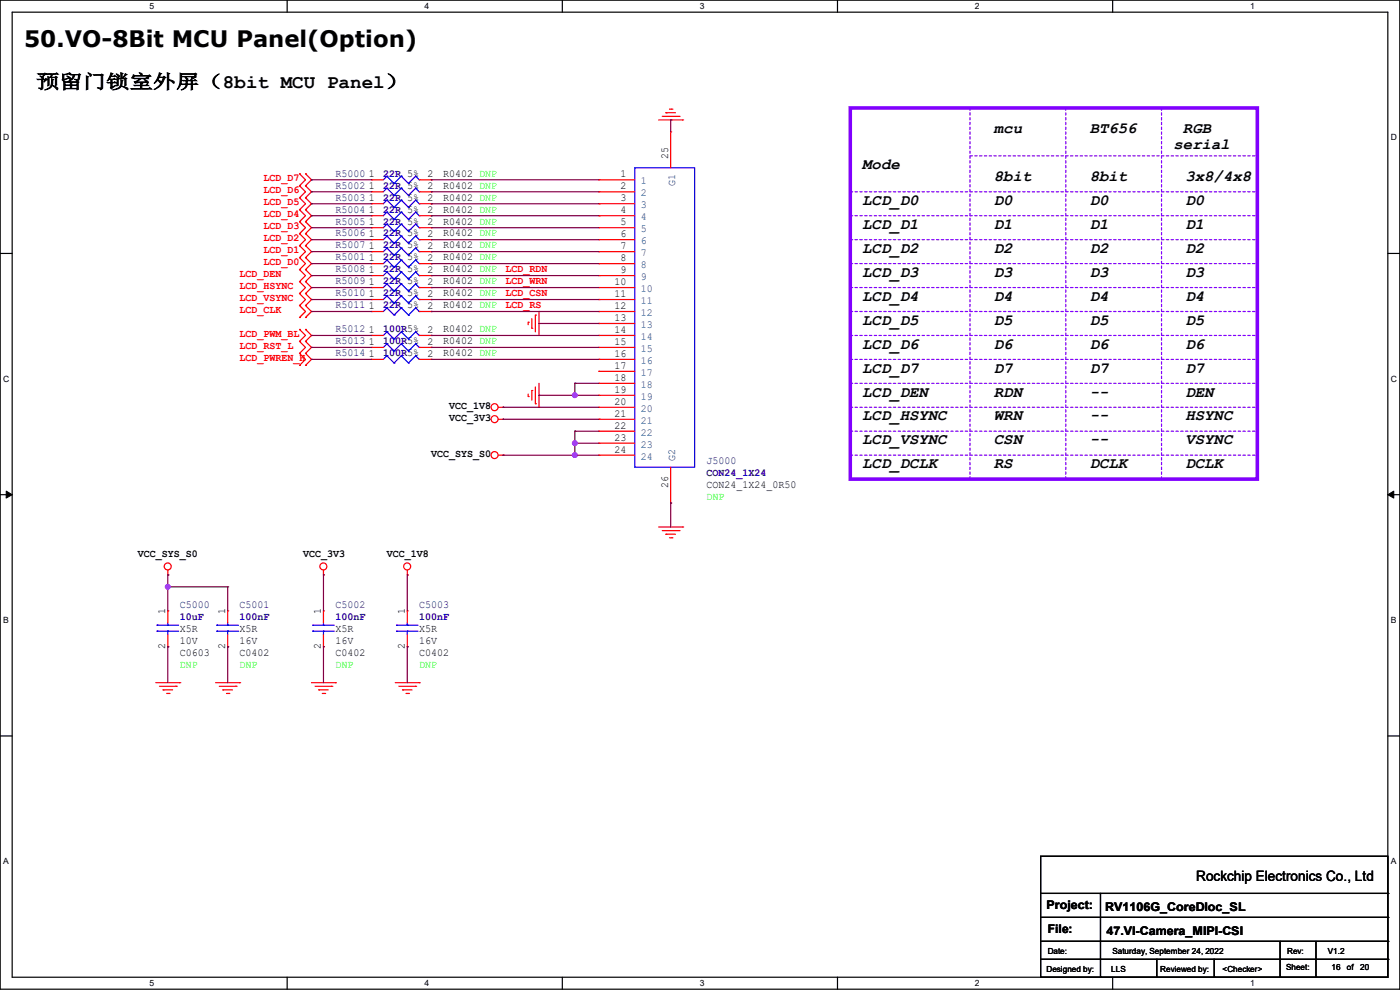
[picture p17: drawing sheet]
<svg xmlns="http://www.w3.org/2000/svg" width="297mm" height="210mm" viewBox="0 0 297 210" stroke-linecap="round" stroke-linejoin="round" font-family="sans-serif">
<defs><g id="words">
<text font-size="4.8" x="5.1" y="9.9">50.VO-8Bit MCU Panel(Option)</text>
<text font-size="4.1" x="7.7" y="18.7">预留门锁室外屏（8bit MCU Panel）</text>
<g font-size="3.3">
<text x="210.9" y="28.2">mcu</text>
<text x="231.2" y="28.2">BT656</text>
<text x="250.9" y="28.2">RGB</text>
<text x="182.9" y="35.9">Mode</text>
<text x="249" y="31.5">serial</text>
<text x="210.9" y="38.4">8bit</text>
<text x="231.2" y="38.4">8bit</text>
<text x="251.5" y="38.4">3x8/4x8</text>
<text x="182.9" y="43.5">LCD_D0</text>
<text x="210.9" y="43.5">D0</text>
<text x="231.2" y="43.5">D0</text>
<text x="251.5" y="43.5">D0</text>
<text x="182.9" y="53.6">LCD_D2</text>
<text x="182.9" y="48.6">LCD_D1</text>
<text x="210.9" y="48.6">D1</text>
<text x="210.9" y="53.6">D2</text>
<text x="231.2" y="48.6">D1</text>
<text x="231.2" y="53.6">D2</text>
<text x="251.5" y="48.6">D1</text>
<text x="251.5" y="53.6">D2</text>
<text x="182.9" y="58.7">LCD_D3</text>
<text x="210.9" y="58.7">D3</text>
<text x="231.2" y="58.7">D3</text>
<text x="251.5" y="58.7">D3</text>
<text x="182.9" y="63.8">LCD_D4</text>
<text x="210.9" y="63.8">D4</text>
<text x="231.2" y="63.8">D4</text>
<text x="251.5" y="63.8">D4</text>
<text x="182.9" y="68.9">LCD_D5</text>
<text x="210.9" y="68.9">D5</text>
<text x="231.2" y="68.9">D5</text>
<text x="251.5" y="68.9">D5</text>
<text x="182.9" y="74">LCD_D6</text>
<text x="210.9" y="74">D6</text>
<text x="231.2" y="74">D6</text>
<text x="251.5" y="74">D6</text>
<text x="182.9" y="79">LCD_D7</text>
<text x="210.9" y="79">D7</text>
<text x="231.2" y="79">D7</text>
<text x="251.5" y="79">D7</text>
<text x="182.9" y="89.2">LCD_HSYNC</text>
<text x="182.9" y="84.1">LCD_DEN</text>
<text x="210.9" y="84.1">RDN</text>
<text x="210.9" y="89.2">WRN</text>
<text x="231.2" y="84.1">--</text>
<text x="231.2" y="89.2">--</text>
<text x="251.5" y="84.1">DEN</text>
<text x="251.5" y="89.2">HSYNC</text>
<text x="182.9" y="94.3">LCD_VSYNC</text>
<text x="210.9" y="94.3">CSN</text>
<text x="231.2" y="94.3">--</text>
<text x="251.5" y="94.3">VSYNC</text>
<text x="182.9" y="99.4">LCD_DCLK</text>
<text x="210.9" y="99.4">RS</text>
<text x="231.2" y="99.4">DCLK</text>
<text x="251.5" y="99.4">DCLK</text>
</g>
<text font-size="3" x="253.8" y="186.9">Rockchip Electronics Co., Ltd</text>
<g font-size="2.5">
<text x="222" y="192.9">Project:</text>
<text x="222.3" y="198">File:</text>
<text x="234.5" y="193.2">RV1106G_CoreDloc_SL</text>
<text x="234.7" y="198.2">47.VI-Camera_MIPI-CSI</text>
</g>
<g font-size="2.3">
<text x="141.7" y="33.8" transform="rotate(-90 141.7 33.8)">25</text>
<text x="78.3" y="40.1">1</text>
<text x="78.3" y="37.6">1</text>
<text x="90.7" y="40.1">2</text>
<text x="90.7" y="37.6">2</text>
<text x="94" y="40">R0402 DNP</text>
<text x="94" y="37.5">R0402 DNP</text>
<text x="131.6" y="37.6">1</text>
<text x="131.6" y="40.1">2</text>
<text x="78.3" y="42.7">1</text>
<text x="78.3" y="47.8">1</text>
<text x="78.3" y="45.2">1</text>
<text x="90.7" y="42.7">2</text>
<text x="90.7" y="47.8">2</text>
<text x="90.7" y="45.2">2</text>
<text x="94" y="42.5">R0402 DNP</text>
<text x="94" y="47.6">R0402 DNP</text>
<text x="94" y="45.1">R0402 DNP</text>
<text x="131.6" y="42.7">3</text>
<text x="131.6" y="45.2">4</text>
<text x="131.6" y="47.8">5</text>
<text x="78.3" y="52.8">1</text>
<text x="78.3" y="50.3">1</text>
<text x="90.7" y="52.8">2</text>
<text x="90.7" y="50.3">2</text>
<text x="94" y="52.7">R0402 DNP</text>
<text x="94" y="50.2">R0402 DNP</text>
<text x="131.6" y="50.3">6</text>
<text x="131.6" y="52.8">7</text>
<text x="78.3" y="57.9">1</text>
<text x="78.3" y="55.4">1</text>
<text x="90.7" y="57.9">2</text>
<text x="90.7" y="55.4">2</text>
<text x="94" y="57.8">R0402 DNP</text>
<text x="94" y="55.2">R0402 DNP</text>
<text x="131.6" y="55.4">8</text>
<text x="131.6" y="57.9">9</text>
<text x="78.3" y="65.5">1</text>
<text x="78.3" y="63">1</text>
<text x="78.3" y="60.5">1</text>
<text x="90.7" y="65.5">2</text>
<text x="90.7" y="63">2</text>
<text x="90.7" y="60.5">2</text>
<text x="94" y="65.4">R0402 DNP</text>
<text x="94" y="62.9">R0402 DNP</text>
<text x="94" y="60.3">R0402 DNP</text>
<text x="130.3" y="60.5">10</text>
<text x="130.3" y="63">11</text>
<text x="130.3" y="65.5">12</text>
<text x="78.3" y="70.6">1</text>
<text x="90.7" y="70.6">2</text>
<text x="94" y="70.5">R0402 DNP</text>
<text x="130.3" y="68.1">13</text>
<text x="130.3" y="70.6">14</text>
<text x="78.3" y="75.7">1</text>
<text x="78.3" y="73.2">1</text>
<text x="90.7" y="75.7">2</text>
<text x="90.7" y="73.2">2</text>
<text x="94" y="75.6">R0402 DNP</text>
<text x="94" y="73">R0402 DNP</text>
<text x="130.3" y="73.2">15</text>
<text x="130.3" y="75.7">16</text>
<text x="130.3" y="78.2">17</text>
<text x="130.3" y="80.8">18</text>
<text x="130.3" y="83.3">19</text>
<text x="95.3" y="89.3">VCC_3V3</text>
<text x="95.3" y="86.7">VCC_1V8</text>
<text x="130.3" y="85.9">20</text>
<text x="130.3" y="88.4">21</text>
<text x="130.3" y="90.9">22</text>
<text x="130.3" y="93.5">23</text>
<text x="91.5" y="96.9">VCC_SYS_S0</text>
<text x="130.3" y="96">24</text>
<text x="141.7" y="103.4" transform="rotate(-90 141.7 103.4)">26</text>
<text x="149.9" y="103.5">CON24_1X24_0R50</text>
<text x="29.3" y="118.2">VCC_SYS_S0</text>
<text x="64.3" y="118.2">VCC_3V3</text>
<text x="82.1" y="118.2">VCC_1V8</text>
<text x="35.1" y="130.3" transform="rotate(-90 35.1 130.3)">1</text>
<text x="47.8" y="130.3" transform="rotate(-90 47.8 130.3)">1</text>
<text x="68.1" y="130.3" transform="rotate(-90 68.1 130.3)">1</text>
<text x="85.9" y="130.3" transform="rotate(-90 85.9 130.3)">1</text>
<text x="35.1" y="137.7" transform="rotate(-90 35.1 137.7)">2</text>
<text x="38.1" y="134">X5R</text>
<text x="38.1" y="136.5">10V</text>
<text x="47.8" y="137.7" transform="rotate(-90 47.8 137.7)">2</text>
<text x="50.8" y="134">X5R</text>
<text x="50.8" y="136.5">16V</text>
<text x="68.1" y="137.7" transform="rotate(-90 68.1 137.7)">2</text>
<text x="71.2" y="134">X5R</text>
<text x="71.2" y="136.5">16V</text>
<text x="85.9" y="137.7" transform="rotate(-90 85.9 137.7)">2</text>
<text x="88.9" y="134">X5R</text>
<text x="88.9" y="136.5">16V</text>
<text x="38.1" y="139.1">C0603</text>
<text x="50.8" y="139.1">C0402</text>
<text x="71.2" y="139.1">C0402</text>
<text x="88.9" y="139.1">C0402</text>
</g>
<g font-size="2.3" fill="#f00">
<text x="55.9" y="38.5">LCD_D7</text>
<text x="55.9" y="41">LCD_D6</text>
<text x="55.9" y="43.6">LCD_D5</text>
<text x="55.9" y="46.1">LCD_D4</text>
<text x="55.9" y="48.6">LCD_D3</text>
<text x="55.9" y="51.2">LCD_D2</text>
<text x="55.9" y="53.7">LCD_D1</text>
<text x="50.8" y="58.8">LCD_DEN</text>
<text x="55.9" y="56.3">LCD_D0</text>
<text x="107.2" y="57.7">LCD_RDN</text>
<text x="50.8" y="61.3">LCD_HSYNC</text>
<text x="50.8" y="63.9">LCD_VSYNC</text>
<text x="107.2" y="60.3">LCD_WRN</text>
<text x="107.2" y="62.8">LCD_CSN</text>
<text x="107.2" y="65.4">LCD_RS</text>
<text x="50.8" y="66.4">LCD_CLK</text>
<text x="50.8" y="71.5">LCD_PWM_BL</text>
<text x="50.8" y="74">LCD_RST_L</text>
<text x="50.8" y="76.6">LCD_PWREN_H</text>
</g>
<g font-size="2.3" fill="#000080">
<text x="71.2" y="40">R5002</text>
<text x="71.2" y="37.5">R5000</text>
<text x="81.3" y="40">22R 5%</text>
<text x="81.3" y="37.5">22R 5%</text>
<text x="71.2" y="42.5">R5003</text>
<text x="71.2" y="47.6">R5005</text>
<text x="71.2" y="45.1">R5004</text>
<text x="81.3" y="42.5">22R 5%</text>
<text x="81.3" y="47.6">22R 5%</text>
<text x="81.3" y="45.1">22R 5%</text>
<text x="71.2" y="52.7">R5007</text>
<text x="71.2" y="50.2">R5006</text>
<text x="81.3" y="52.7">22R 5%</text>
<text x="81.3" y="50.2">22R 5%</text>
<text x="71.2" y="57.8">R5008</text>
<text x="71.2" y="55.2">R5001</text>
<text x="81.3" y="57.8">22R 5%</text>
<text x="81.3" y="55.2">22R 5%</text>
<text x="71.2" y="65.4">R5011</text>
<text x="71.2" y="62.9">R5010</text>
<text x="71.2" y="60.3">R5009</text>
<text x="81.3" y="65.4">22R 5%</text>
<text x="81.3" y="62.9">22R 5%</text>
<text x="81.3" y="60.3">22R 5%</text>
<text x="71.2" y="70.5">R5012</text>
<text x="81.3" y="70.5">100R5%</text>
<text x="71.2" y="75.6">R5014</text>
<text x="71.2" y="73">R5013</text>
<text x="81.3" y="75.6">100R5%</text>
<text x="81.3" y="73">100R5%</text>
<text x="149.9" y="98.4">J5000</text>
<text x="149.9" y="101">CON24_1X24</text>
<text x="38.1" y="128.9">C5000</text>
<text x="38.1" y="131.4">10uF</text>
<text x="50.8" y="128.9">C5001</text>
<text x="50.8" y="131.4">100nF</text>
<text x="71.2" y="128.9">C5002</text>
<text x="71.2" y="131.4">100nF</text>
<text x="88.9" y="128.9">C5003</text>
<text x="88.9" y="131.4">100nF</text>
</g>
<g font-size="2.3" fill="#004080">
<text x="135.9" y="39.1">1</text>
<text x="135.9" y="41.6">2</text>
<text x="143.3" y="39.4" transform="rotate(-90 143.3 39.4)">G1</text>
<text x="135.9" y="44.2">3</text>
<text x="135.9" y="46.7">4</text>
<text x="135.9" y="49.2">5</text>
<text x="135.9" y="51.8">6</text>
<text x="135.9" y="54.3">7</text>
<text x="135.9" y="56.9">8</text>
<text x="135.9" y="59.4">9</text>
<text x="135.9" y="61.9">10</text>
<text x="135.9" y="64.5">11</text>
<text x="135.9" y="67">12</text>
<text x="135.9" y="69.6">13</text>
<text x="135.9" y="72.1">14</text>
<text x="135.9" y="74.6">15</text>
<text x="135.9" y="77.2">16</text>
<text x="135.9" y="79.7">17</text>
<text x="135.9" y="82.3">18</text>
<text x="135.9" y="84.8">19</text>
<text x="135.9" y="87.3">20</text>
<text x="135.9" y="89.9">21</text>
<text x="135.9" y="92.4">22</text>
<text x="135.9" y="95">23</text>
<text x="135.9" y="97.5">24</text>
<text x="143.3" y="97.8" transform="rotate(-90 143.3 97.8)">G2</text>
</g>
<g font-size="2.3" fill="#0f0">
<text x="149.9" y="106">DNP</text>
<text x="38.1" y="141.6">DNP</text>
<text x="50.8" y="141.6">DNP</text>
<text x="71.2" y="141.6">DNP</text>
<text x="88.9" y="141.6">DNP</text>
</g>
<g font-size="1.8">
<text x="31.7" y="1.9">5</text>
<text x="90.1" y="1.9">4</text>
<text x="148.5" y="1.9">3</text>
<text x="206.8" y="1.9">2</text>
<text x="265.2" y="1.9">1</text>
<text x=".7" y="29.8">D</text>
<text x="295.1" y="29.8">D</text>
<text x=".7" y="80.9">C</text>
<text x="295.1" y="80.9">C</text>
<text x=".7" y="132.1">B</text>
<text x="295.1" y="132.1">B</text>
<text x=".7" y="183.3">A</text>
<text x="295.1" y="183.3">A</text>
<text x="222.3" y="202.3">Date:</text>
<text x="236" y="202.3">Saturday, September 24, 2022</text>
<text x="273.1" y="202.3">Rev:</text>
<text x="281.7" y="202.3">V1.2</text>
<text x="31.7" y="209.2">5</text>
<text x="90.1" y="209.2">4</text>
<text x="148.5" y="209.2">3</text>
<text x="206.8" y="209.2">2</text>
<text x="222" y="206.1">Designed by:</text>
<text x="235.7" y="206.1">LLS</text>
<text x="246.2" y="206.1">Reviewed by:</text>
<text x="259.4" y="206.1">&lt;Checker&gt;</text>
<text x="265.2" y="209.2">1</text>
<text x="272.8" y="205.9">Sheet:</text>
<text x="282.5" y="205.9">16</text>
<text x="285.7" y="205.9">of</text>
<text x="288.6" y="205.9">20</text>
</g>
</g></defs>
<path d="M0 0h297v209.8h-297zM2.6 2.6h291.8v204.7h-291.8z" fill="none" stroke="#000" stroke-width=".25"/>
<g fill="#fff">
<path d="M31.7 .3h1v2h-1z"/>
<path d="M31.7 207.6h1v1.9h-1z"/>
</g>
<path d="M60.9 0v2.6M60.9 207.3v2.5" fill="none" stroke="#000" stroke-width=".25"/>
<g fill="#fff">
<path d="M90.1 .3h1v2h-1z"/>
<path d="M90.1 207.6h1v1.9h-1z"/>
</g>
<path d="M119.3 0v2.6M119.3 207.3v2.5" fill="none" stroke="#000" stroke-width=".25"/>
<g fill="#fff">
<path d="M148.5 .3h.9v2h-.9z"/>
<path d="M148.5 207.6h.9v1.9h-.9z"/>
</g>
<path d="M177.7 0v2.6M177.7 207.3v2.5" fill="none" stroke="#000" stroke-width=".25"/>
<g fill="#fff">
<path d="M206.8 .3h1v2h-1z"/>
<path d="M206.8 207.6h1v1.9h-1z"/>
</g>
<path d="M236.1 0v2.6M236.1 207.3v2.5" fill="none" stroke="#000" stroke-width=".25"/>
<g fill="#fff">
<path d="M265.2 .3h1v2h-1z"/>
<path d="M265.2 207.6h1v1.9h-1z"/>
<path d="M.7 28.2h1.2v1.9h-1.2z"/>
<path d="M295.1 28.2h1.2v1.9h-1.2z"/>
<path d="M.7 79.3h1.2v2h-1.2z"/>
<path d="M295.1 79.3h1.2v2h-1.2z"/>
</g>
<path d="M0 53.8h2.6M294.4 53.8h2.6" fill="none" stroke="#000" stroke-width=".25"/>
<g fill="#fff">
<path d="M.7 130.5h1.2v2h-1.2z"/>
<path d="M295.1 130.5h1.1v2h-1.1z"/>
</g>
<path d="M0 104.9h2.6M294.4 104.9h2.6" fill="none" stroke="#000" stroke-width=".25"/>
<path d="M1.3 104.2l1.3 .7-1.3 .8zM294.4 104.9l1.3-.7v1.5z" fill="#000" stroke="#000" stroke-width=".21"/>
<g fill="#fff">
<path d="M.7 181.7h1.2v2h-1.2z"/>
<path d="M295.1 181.7h1.1v2h-1.1z"/>
</g>
<g fill="none" stroke="#000" stroke-width=".25">
<path d="M0 156.1h2.6M294.4 156.1h2.6M220.8 181.7h73.6v25.6h-73.6zM220.8 189.5h73.6M220.8 194.6h73.6M220.8 199.7h73.6M233.5 189.5v17.8M271.6 199.7v7.6M279.2 199.7v7.6M294.4 189.5h.1M294.4 194.6h.1M294.4 199.7h.1"/>
<path d="M220.8 203.5h73.6M233.5 207.3h.1M245.4 207.3h.1M245.4 203.5v3.8M257.6 207.3h.1M257.6 203.5v3.8M271.6 207.3h.1M279.2 207.3h.1M294.4 203.5h.1"/>
</g>
<g fill="none" stroke="#8000ff" stroke-width=".25" stroke-dasharray=".5 .5">
<path d="M205.8 33.1h60.9M205.8 22.9h.1M226.1 22.9h.1M246.4 22.9h.1M266.7 33.1h.1M180.4 45.8h86.3M180.4 50.8h86.3M180.4 55.9h86.3M180.4 40.7h86.3M266.7 45.8h.1M266.7 50.8h.1M266.7 55.9h.1"/>
<path d="M266.7 40.7h.1M180.4 61h86.3M180.4 66.1h86.3M180.4 71.2h86.3M180.4 76.2h86.3M266.7 61h.1M266.7 66.1h.1M266.7 71.2h.1M266.7 76.2h.1M180.4 81.3h86.3M180.4 86.4h86.3M180.4 91.5h86.3"/>
<path d="M180.4 96.6h86.3M266.7 81.3h.1M266.7 86.4h.1M266.7 91.5h.1M266.7 96.6h.1M205.8 101.6v-78.7M226.1 101.6v-78.7M246.4 101.6v-78.7"/>
</g>
<path d="M180.4 22.9h86.3v78.7h-86.3z" fill="none" stroke="#8000ff" stroke-width=".76"/>
<g fill="none" stroke="#f00" stroke-width=".25">
<path d="M63.5 39.4h.1M63.5 36.9h.1M63.5 36.9l1.3 1.2-1.3 1.3M63.5 39.4l1.3 1.3-1.3 1.3M64.8 36.9h.1M64.8 39.4h.1M64.8 36.9l1.3 1.2-1.3 1.3M64.8 39.4l1.3 1.3-1.3 1.3M78.8 38.1h.1M78.8 38.1h2.5M88.9 38.1h2.6M91.5 38.1h.1"/>
<path d="M127 38.1h.1M127 38.1h7.7M139.7 25.4h5.1M140.5 24.7h3.6M141.3 23.9h.1M141.3 23.9h2M142 23.2h.5M142.3 28h.1M142.3 28v7.6M142.5 23.2h.1M144.1 24.7h.1M144.8 25.4h.1"/>
<path d="M63.5 42h.1M63.5 44.5h.1M63.5 47h.1M63.5 49.6h.1M63.5 52.1h.1M63.5 54.7h.1M63.5 57.2h.1M63.5 59.7h.1M63.5 42l1.3 1.2-1.3 1.3M63.5 44.5l1.3 1.3-1.3 1.2M63.5 47l1.3 1.3-1.3 1.3M63.5 49.6l1.3 1.2-1.3 1.3"/>
<path d="M63.5 52.1l1.3 1.3-1.3 1.3M63.5 54.7l1.3 1.2-1.3 1.3M63.5 57.2l1.3 1.3-1.3 1.2M63.5 59.7l1.3 1.3-1.3 1.3M64.8 42h.1M64.8 44.5h.1M64.8 47h.1M64.8 49.6h.1M64.8 52.1h.1M64.8 54.7h.1M64.8 57.2h.1M64.8 59.7h.1"/>
<path d="M64.8 42l1.3 1.2-1.3 1.3M64.8 44.5l1.3 1.3-1.3 1.2M64.8 47l1.3 1.3-1.3 1.3M64.8 49.6l1.3 1.2-1.3 1.3M64.8 52.1l1.3 1.3-1.3 1.3M64.8 54.7l1.3 1.2-1.3 1.3M64.8 57.2l1.3 1.3-1.3 1.2M64.8 59.7l1.3 1.3-1.3 1.3M78.8 40.7h.1M78.8 43.2h.1M78.8 53.4h.1M78.8 50.8h.1"/>
<path d="M78.8 48.3h.1M78.8 45.8h.1M78.8 58.5h.1M78.8 55.9h.1M78.8 40.7h2.5M78.8 43.2h2.5M78.8 53.4h2.5M78.8 50.8h2.5M78.8 48.3h2.5M78.8 45.8h2.5M78.8 58.5h2.5M78.8 55.9h2.5"/>
<path d="M88.9 40.7h2.6M88.9 43.2h2.6M88.9 53.4h2.6M88.9 50.8h2.6M88.9 48.3h2.6M88.9 45.8h2.6M88.9 58.5h2.6M88.9 55.9h2.6M91.5 40.7h.1M91.5 43.2h.1M91.5 53.4h.1M91.5 50.8h.1"/>
<path d="M91.5 48.3h.1M91.5 45.8h.1M91.5 58.5h.1M91.5 55.9h.1M127 40.7h.1M127 43.2h.1M127 45.8h.1M127 48.3h.1M127 50.8h.1M127 53.4h.1M127 55.9h.1M127 58.5h.1"/>
<path d="M127 40.7h7.7M127 43.2h7.7M127 53.4h7.7M127 50.8h7.7M127 48.3h7.7M127 45.8h7.7M127 58.5h7.7M127 55.9h7.7M63.5 62.3h.1M63.5 64.8h.1M63.5 67.4h.1M63.5 72.4h.1"/>
<path d="M63.5 69.9h.1M63.5 75h.1M63.5 77.5h.1M63.5 62.3l1.3 1.2-1.3 1.3M63.5 64.8l1.3 1.3-1.3 1.3M63.5 69.9l1.3 1.3-1.3 1.2M63.5 72.4l1.3 1.3-1.3 1.3M63.5 75l1.3 1.2-1.3 1.3M64.8 62.3h.1M64.8 64.8h.1M64.8 67.4h.1M64.8 69.9h.1"/>
<path d="M64.8 72.4h.1M64.8 75h.1M64.8 77.5h.1M64.8 62.3l1.3 1.2-1.3 1.3M64.8 64.8l1.3 1.3-1.3 1.3M64.8 69.9l1.3 1.3-1.3 1.2M64.8 72.4l1.3 1.3-1.3 1.3M64.8 75l1.3 1.2-1.3 1.3M78.8 66.1h.1M78.8 63.5h.1M78.8 76.2h.1M78.8 73.7h.1"/>
<path d="M78.8 61h.1M78.8 71.2h.1M78.8 66.1h2.5M78.8 63.5h2.5M78.8 76.2h2.5M78.8 73.7h2.5M78.8 61h2.5M78.8 71.2h2.5M88.9 66.1h2.6M88.9 63.5h2.6M88.9 76.2h2.6M88.9 73.7h2.6"/>
<path d="M88.9 61h2.6M88.9 71.2h2.6M91.5 66.1h.1M91.5 63.5h.1M91.5 76.2h.1M91.5 73.7h.1M91.5 61h.1M91.5 71.2h.1M112.1 68.4h.1M112.1 68.4v.5M112.8 69.6h.1M112.8 67.6v2"/>
<path d="M113.6 66.8h.1M113.6 66.8v3.6M114.3 66.1h.1M114.3 66.1v5.1M127 61h.1M127 63.5h.1M127 66.1h.1M127 68.6h.1M127 71.2h.1M127 73.7h.1M127 76.2h.1M127 78.8h.1"/>
<path d="M127 66.1h7.7M127 63.5h7.7M127 76.2h7.7M127 73.7h7.7M127 61h7.7M127 71.2h7.7M127 68.6h7.7M127 78.8h7.7M105.7 96.6h1M105.7 88.9h1M105.7 86.4h1M106.7 96.6h.1"/>
<path d="M106.7 88.9h.1M106.7 86.4h.1M112.1 84.1h.1M112.1 83.6v.5M112.8 82.8h.1M112.8 82.8v2.1M113.6 85.6h.1M113.6 82.1v3.5M114.3 86.4h.1M114.3 81.3v5.1M127 81.3h.1M127 83.9h.1"/>
<path d="M127 86.4h.1M127 88.9h.1M127 91.5h.1M127 94h.1M127 96.6h.1M127 96.6h7.7M127 88.9h7.7M127 86.4h7.7M127 81.3h7.7M127 83.9h7.7M127 91.5h7.7M127 94h7.7"/>
<path d="M142.3 99.1v7.6M139.7 111.8h5.1M140.5 112.6h3.6M141.3 113.3h.1M141.3 113.3h2M142 114.1h.5M142.3 106.7h.1M142.5 114.1h.1M144.1 112.6h.1M144.8 111.8h.1M35.6 122h.1M35.6 129.6h.1"/>
<path d="M35.6 137.2h.1M35.6 120.9v1.1M35.6 129.6v2.5M35.6 134.7v2.5M48.3 129.6h.1M48.3 137.2h.1M48.3 129.6v2.5M48.3 134.7v2.5M68.6 122h.1M68.6 129.6h.1M68.6 137.2h.1M68.6 120.9v1.1"/>
<path d="M68.6 129.6v2.5M68.6 134.7v2.5M86.4 122h.1M86.4 129.6h.1M86.4 137.2h.1M86.4 120.9v1.1M86.4 129.6v2.5M86.4 134.7v2.5M33.1 144.8h5M33.8 145.6h3.6M34.6 146.3h.1M34.6 146.3h2"/>
<path d="M35.3 147.1h.6M35.9 147.1h.1M37.4 145.6h.1M38.1 144.8h.1M45.8 144.8h5M46.5 145.6h3.6M47.3 146.3h.1M47.3 146.3h2M48 147.1h.6M48.6 147.1h.1M50.1 145.6h.1M50.8 144.8h.1"/>
<path d="M66.1 144.8h5.1M66.8 145.6h3.6M67.6 146.3h.1M67.6 146.3h2M68.4 147.1h.5M68.9 147.1h.1M70.4 145.6h.1M71.2 144.8h.1M83.9 144.8h5M84.6 145.6h3.6M85.4 146.3h.1M85.4 146.3h2"/>
<path d="M86.1 147.1h.6M86.7 147.1h.1M88.2 145.6h.1M88.9 144.8h.1"/>
<circle cx="104.9" cy="88.9" r=".74"/>
<circle cx="104.9" cy="96.5" r=".74"/>
<circle cx="104.9" cy="86.4" r=".74"/>
<circle cx="35.6" cy="120.2" r=".74"/>
<circle cx="68.6" cy="120.2" r=".74"/>
<circle cx="86.4" cy="120.2" r=".74"/>
</g>
<g fill="none" stroke="#00f" stroke-width=".25">
<path d="M82.1 39.9h.1M82.1 37.4h.1M82.1 39.9l-.8 .8M82.1 39.9l1.5 1.5M82.1 37.4l-.8 .7M82.1 37.4l1.5 1.5M83.6 38.9h.1M85.1 39.9h.1M85.1 37.4h.1M85.1 39.9l-1.5 1.5M85.1 39.9l1.6 1.5M85.1 37.4l-1.5 1.5"/>
<path d="M85.1 37.4l1.6 1.5M86.7 38.9h.1M88.2 39.9h.1M88.2 37.4h.1M88.2 39.9l-1.5 1.5M88.2 39.9l.7 .8M88.2 37.4l-1.5 1.5M88.2 37.4l.7 .7M88.9 38.1h.1M134.7 35.6h12.7v63.5h-12.7zM82.1 42.5h.1M82.1 52.6h.1"/>
<path d="M82.1 50.1h.1M82.1 47.5h.1M82.1 45h.1M82.1 57.7h.1M82.1 55.2h.1M82.1 42.5l-.8 .7M82.1 42.5l1.5 1.5M82.1 52.6l-.8 .8M82.1 52.6l1.5 1.5M82.1 50.1l-.8 .7M82.1 50.1l1.5 1.5M82.1 47.5l-.8 .8"/>
<path d="M82.1 47.5l1.5 1.6M82.1 45l-.8 .8M82.1 45l1.5 1.5M82.1 57.7l-.8 .8M82.1 57.7l1.5 1.5M82.1 55.2l-.8 .7M82.1 55.2l1.5 1.5M83.6 41.4h.1M83.6 44h.1M83.6 54.1h.1M83.6 51.6h.1M83.6 49.1h.1"/>
<path d="M83.6 46.5h.1M83.6 59.2h.1M83.6 56.7h.1M85.1 42.5h.1M85.1 52.6h.1M85.1 50.1h.1M85.1 47.5h.1M85.1 45h.1M85.1 57.7h.1M85.1 55.2h.1M85.1 42.5l-1.5 1.5M85.1 42.5l1.6 1.5"/>
<path d="M85.1 52.6l-1.5 1.5M85.1 52.6l1.6 1.5M85.1 50.1l-1.5 1.5M85.1 50.1l1.6 1.5M85.1 47.5l-1.5 1.6M85.1 47.5l1.6 1.6M85.1 45l-1.5 1.5M85.1 45l1.6 1.5M85.1 57.7l-1.5 1.5M85.1 57.7l1.6 1.5M85.1 55.2l-1.5 1.5M85.1 55.2l1.6 1.5"/>
<path d="M86.7 41.4h.1M86.7 44h.1M86.7 54.1h.1M86.7 51.6h.1M86.7 49.1h.1M86.7 46.5h.1M86.7 59.2h.1M86.7 56.7h.1M88.2 42.5h.1M88.2 52.6h.1M88.2 50.1h.1M88.2 47.5h.1"/>
<path d="M88.2 45h.1M88.2 57.7h.1M88.2 55.2h.1M88.2 42.5l-1.5 1.5M88.2 42.5l.7 .7M88.2 52.6l-1.5 1.5M88.2 52.6l.7 .8M88.2 50.1l-1.5 1.5M88.2 50.1l.7 .7M88.2 47.5l-1.5 1.6M88.2 47.5l.7 .8M88.2 45l-1.5 1.5"/>
<path d="M88.2 45l.7 .8M88.2 57.7l-1.5 1.5M88.2 57.7l.7 .8M88.2 55.2l-1.5 1.5M88.2 55.2l.7 .7M88.9 40.7h.1M88.9 43.2h.1M88.9 53.4h.1M88.9 50.8h.1M88.9 48.3h.1M88.9 45.8h.1M88.9 58.5h.1"/>
<path d="M88.9 55.9h.1M82.1 65.3h.1M82.1 62.8h.1M82.1 75.5h.1M82.1 72.9h.1M82.1 60.2h.1M82.1 70.4h.1M82.1 65.3l-.8 .8M82.1 65.3l1.5 1.5M82.1 62.8l-.8 .7M82.1 62.8l1.5 1.5M82.1 75.5l-.8 .7"/>
<path d="M82.1 75.5l1.5 1.5M82.1 72.9l-.8 .8M82.1 72.9l1.5 1.6M82.1 60.2l-.8 .8M82.1 60.2l1.5 1.6M82.1 70.4l-.8 .8M82.1 70.4l1.5 1.5M83.6 66.8h.1M83.6 64.3h.1M83.6 77h.1M83.6 74.5h.1M83.6 61.8h.1"/>
<path d="M83.6 71.9h.1M85.1 65.3h.1M85.1 62.8h.1M85.1 75.5h.1M85.1 72.9h.1M85.1 60.2h.1M85.1 70.4h.1M85.1 65.3l-1.5 1.5M85.1 65.3l1.6 1.5M85.1 62.8l-1.5 1.5M85.1 62.8l1.6 1.5M85.1 75.5l-1.5 1.5"/>
<path d="M85.1 75.5l1.6 1.5M85.1 72.9l-1.5 1.6M85.1 72.9l1.6 1.6M85.1 60.2l-1.5 1.6M85.1 60.2l1.6 1.6M85.1 70.4l-1.5 1.5M85.1 70.4l1.6 1.5M86.7 66.8h.1M86.7 64.3h.1M86.7 77h.1M86.7 74.5h.1M86.7 61.8h.1"/>
<path d="M86.7 71.9h.1M88.2 65.3h.1M88.2 62.8h.1M88.2 75.5h.1M88.2 72.9h.1M88.2 60.2h.1M88.2 70.4h.1M88.2 65.3l-1.5 1.5M88.2 65.3l.7 .8M88.2 62.8l-1.5 1.5M88.2 62.8l.7 .7M88.2 75.5l-1.5 1.5"/>
<path d="M88.2 75.5l.7 .7M88.2 72.9l-1.5 1.6M88.2 72.9l.7 .8M88.2 60.2l-1.5 1.6M88.2 60.2l.7 .8M88.2 70.4l-1.5 1.5M88.2 70.4l.7 .8M88.9 66.1h.1M88.9 63.5h.1M88.9 76.2h.1M88.9 73.7h.1M88.9 61h.1"/>
<path d="M88.9 71.2h.1M33.3 133.9h.1M33.3 132.6h.1M33.3 133.9h4.6M33.3 132.6h4.6M35.6 132.6h.1M35.6 133.9h.1M35.6 132.1v.5M35.6 133.9v.8M46 133.9h.1M46 132.6h.1M46 133.9h4.6"/>
<path d="M46 132.6h4.6M48.3 132.6h.1M48.3 133.9h.1M48.3 132.1v.5M48.3 133.9v.8M66.3 133.9h.1M66.3 132.6h.1M66.3 133.9h4.6M66.3 132.6h4.6M68.6 132.6h.1M68.6 133.9h.1M68.6 132.1v.5"/>
<path d="M68.6 133.9v.8M84.1 133.9h.1M84.1 132.6h.1M84.1 133.9h4.6M84.1 132.6h4.6M86.4 132.6h.1M86.4 133.9h.1M86.4 132.1v.5M86.4 133.9v.8"/>
</g>
<g fill="none" stroke="#800040" stroke-width=".25">
<path d="M66.1 38.1h.1M66.1 38.1h12.7M91.5 38.1h.1M91.5 38.1h35.5M142.3 25.4h.1M142.3 25.4v2.6M66.1 40.7h.1M66.1 43.2h.1M66.1 45.8h.1M66.1 48.3h.1M66.1 50.8h.1M66.1 53.4h.1"/>
<path d="M66.1 55.9h.1M66.1 58.5h.1M66.1 40.7h12.7M66.1 43.2h12.7M66.1 45.8h12.7M66.1 48.3h12.7M66.1 50.8h12.7M66.1 53.4h12.7M66.1 55.9h12.7M66.1 58.5h12.7M91.5 40.7h.1M91.5 43.2h.1"/>
<path d="M91.5 45.8h.1M91.5 48.3h.1M91.5 50.8h.1M91.5 53.4h.1M91.5 55.9h.1M91.5 58.5h.1M91.5 40.7h35.5M91.5 43.2h35.5M91.5 45.8h35.5M91.5 48.3h35.5M91.5 50.8h35.5M91.5 53.4h35.5"/>
<path d="M91.5 55.9h35.5M91.5 58.5h35.5M66.1 61h.1M66.1 63.5h.1M66.1 66.1h.1M66.1 71.2h.1M66.1 73.7h.1M66.1 76.2h.1M66.1 61h12.7M66.1 63.5h12.7M66.1 66.1h12.7M66.1 71.2h12.7"/>
<path d="M66.1 73.7h12.7M66.1 76.2h12.7M91.5 61h.1M91.5 63.5h.1M91.5 66.1h.1M91.5 71.2h.1M91.5 73.7h.1M91.5 76.2h.1M91.5 61h35.5M91.5 63.5h35.5M91.5 66.1h35.5M91.5 71.2h35.5"/>
<path d="M91.5 73.7h35.5M91.5 76.2h35.5M114.3 68.6h.1M114.3 68.6h12.7M106.7 96.6h.1M106.7 88.9h.1M106.7 86.4h.1M106.7 96.6h20.3M106.7 88.9h20.3M106.7 86.4h20.3M114.3 83.9h.1M114.3 83.9h12.7"/>
<path d="M122 96.6h.1M122 94h.1M122 91.5h.1M122 83.9h.1M122 81.3h.1M122 94h5M122 81.3v2.6M122 91.5v5.1M122 91.5h5M122 81.3h5M142.3 106.7h.1M142.3 106.7v5.1"/>
<path d="M35.6 124.5h.1M35.6 137.2h.1M35.6 122h.1M35.6 122v7.6M35.6 137.2v7.6M35.6 124.5h12.7M48.3 124.5h.1M48.3 137.2h.1M48.3 124.5v5.1M48.3 137.2v7.6M68.6 137.2h.1M68.6 122h.1"/>
<path d="M68.6 122v7.6M68.6 137.2v7.6M86.4 137.2h.1M86.4 122h.1M86.4 122v7.6M86.4 137.2v7.6"/>
</g>
<g fill="#f0f" stroke="#f0f" stroke-width=".25">
<circle cx="35.6" cy="124.5" r=".49"/>
<circle cx="121.9" cy="96.5" r=".49"/>
<circle cx="121.9" cy="94" r=".49"/>
<circle cx="121.9" cy="83.8" r=".49"/>
</g>
<use href="#words"/>
</svg>
